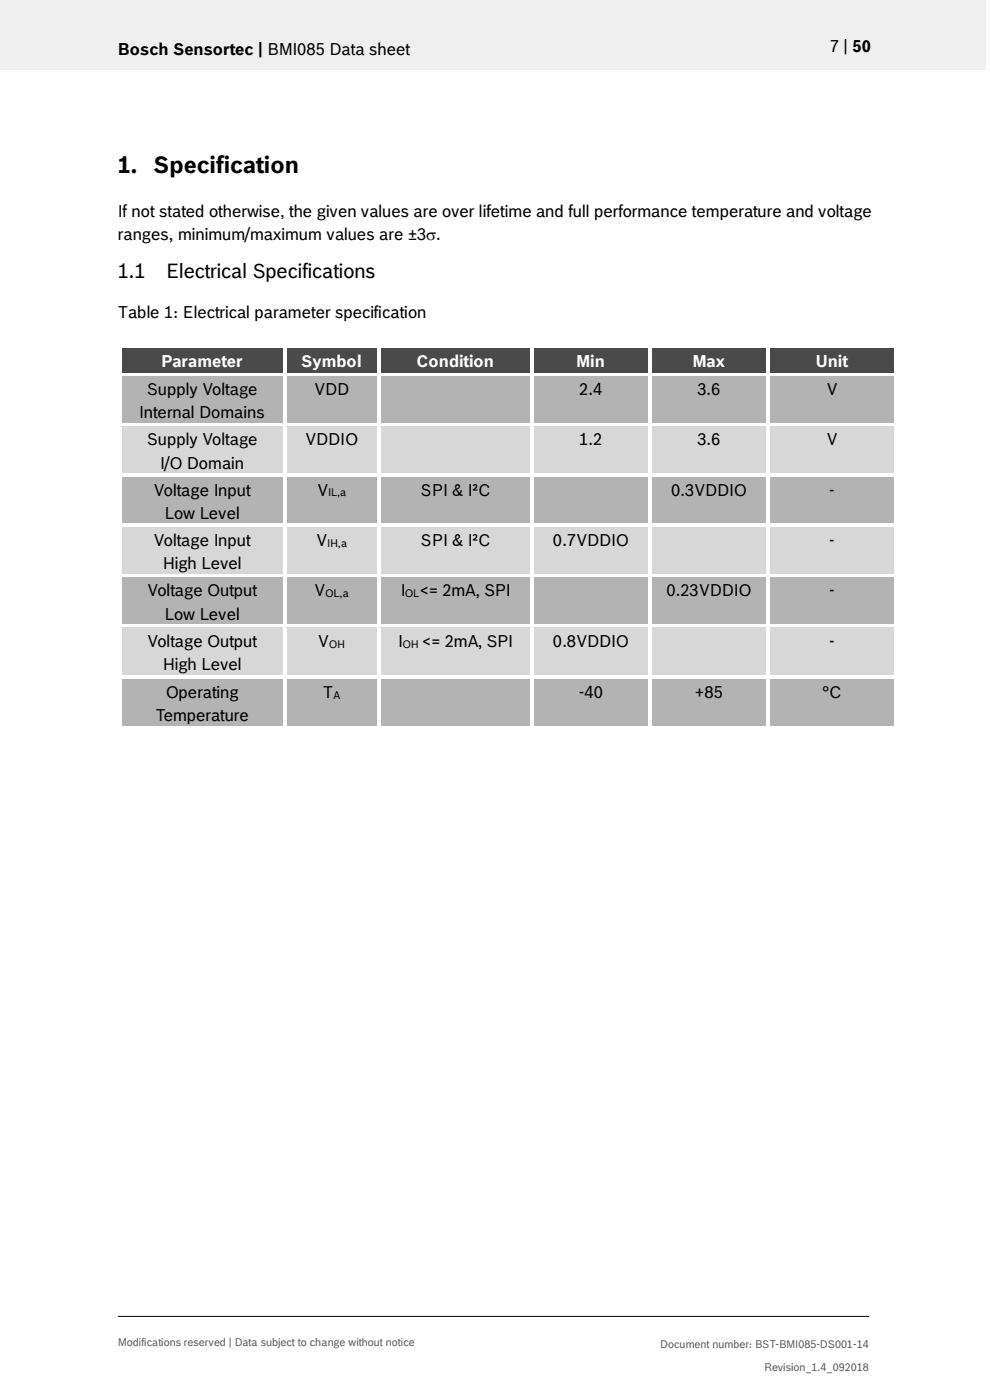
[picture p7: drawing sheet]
<svg xmlns="http://www.w3.org/2000/svg" width="210mm" height="297mm" viewBox="0 0 210 297" stroke-linecap="round" stroke-linejoin="round" font-family="sans-serif">
<defs><g id="words">
<g font-size="5">
<text x="25" y="36.7">1.</text>
<text x="32.6" y="36.7">Specification</text>
</g>
<g font-size="4.2">
<text x="25" y="59">1.1</text>
<text x="35.2" y="59">Electrical Specifications</text>
</g>
<g font-size="3.5">
<text x="25" y="11.6">Bosch Sensortec | BMI085 Data sheet</text>
<text x="176" y="11">7 | 50</text>
<text x="25" y="45.9">If not stated otherwise, the given values are over lifetime and full performance temperature and voltage</text>
<text x="25" y="50.9">ranges, minimum/maximum values are ±3σ.</text>
<text x="25" y="67.4">Table 1: Electrical parameter specification</text>
<text x="31.1" y="83.8">Supply Voltage</text>
<text x="66.6" y="83.8">VDD</text>
<text x="122.9" y="83.8">2.4</text>
<text x="148" y="83.8">3.6</text>
<text x="175.3" y="83.8">V</text>
<text x="29.5" y="88.8">Internal Domains</text>
<text x="31.1" y="94.5">Supply Voltage</text>
<text x="64.8" y="94.5">VDDIO</text>
<text x="122.9" y="94.5">1.2</text>
<text x="148" y="94.5">3.6</text>
<text x="175.3" y="94.5">V</text>
<text x="34" y="99.4">I/O Domain</text>
<text x="32.6" y="105.2">Voltage Input</text>
<text x="67.3" y="105.2">V</text>
<text x="89.2" y="105.2">SPI &amp; I²C</text>
<text x="142.4" y="105.2">0.3VDDIO</text>
<text x="175.9" y="105.2">-</text>
<text x="35" y="110.1">Low Level</text>
<text x="32.6" y="115.9">Voltage Input</text>
<text x="67.1" y="115.9">V</text>
<text x="89.2" y="115.9">SPI &amp; I²C</text>
<text x="117.3" y="115.9">0.7VDDIO</text>
<text x="175.9" y="115.9">-</text>
<text x="34.5" y="120.8">High Level</text>
<text x="31.2" y="126.5">Voltage Output</text>
<text x="35" y="131.4">Low Level</text>
<text x="66.7" y="126.5">V</text>
<text x="85" y="126.5">I</text>
<text x="89" y="126.5">&lt;= 2mA, SPI</text>
<text x="141.4" y="126.5">0.23VDDIO</text>
<text x="175.9" y="126.5">-</text>
<text x="31.2" y="137.2">Voltage Output</text>
<text x="67.4" y="137.2">V</text>
<text x="84.5" y="137.2">I</text>
<text x="89.5" y="137.2">&lt;= 2mA, SPI</text>
<text x="117.3" y="137.2">0.8VDDIO</text>
<text x="175.9" y="137.2">-</text>
<text x="34.5" y="142.1">High Level</text>
<text x="35.2" y="148.1">Operating</text>
<text x="68.5" y="148.1">T</text>
<text x="122.8" y="148.1">-40</text>
<text x="147.4" y="148.1">+85</text>
<text x="174.5" y="148.1">°C</text>
<text x="33" y="153">Temperature</text>
</g>
<g font-size="3.5" fill="#fff">
<text x="34.2" y="77.9">Parameter</text>
<text x="64" y="77.9">Symbol</text>
<text x="88.3" y="77.9">Condition</text>
<text x="122.3" y="77.9">Min</text>
<text x="147" y="77.9">Max</text>
<text x="173.1" y="77.9">Unit</text>
</g>
<g font-size="2.3">
<text x="69.6" y="105.3">IL,a</text>
<text x="69.4" y="116">IH,a</text>
<text x="69" y="126.7">OL,a</text>
<text x="85.9" y="126.7">OL</text>
<text x="69.8" y="137.4">OH</text>
<text x="85.4" y="137.4">OH</text>
<text x="70.7" y="148.3">A</text>
</g>
<g font-size="2.3" fill="#535f6b">
<text x="25" y="285.5">Modifications reserved | Data subject to change without notice</text>
<text x="140.1" y="285.9">Document number: BST-BMI085-DS001-14</text>
<text x="162.1" y="290.9">Revision_1.4_092018</text>
</g>
</g></defs>
<path d="M0 0h209.1v14.8h-209.1z" fill="#efeff0"/>
<path d="M25 279.3h159.4" fill="none" stroke="#000" stroke-width=".21"/>
<g fill="#424c58">
<path d="M25.8 73.9h34.2v5.2h-34.2z" fill-rule="evenodd"/>
<path d="M60.8 73.9h19.2v5.2h-19.2z" fill-rule="evenodd"/>
<path d="M80.7 73.9h31.8v5.2h-31.8z" fill-rule="evenodd"/>
<path d="M113.2 73.9h24.3v5.2h-24.3z" fill-rule="evenodd"/>
<path d="M138.2 73.9h24.4v5.2h-24.4z" fill-rule="evenodd"/>
<path d="M163.4 73.9h26.3v5.2h-26.3z" fill-rule="evenodd"/>
</g>
<g fill="#424c58">
<path d="M27.3 73.9h31.2v5h-31.2z"/>
<path d="M62.3 73.9h16.1v5h-16.1z"/>
<path d="M82.3 73.9h28.7v5h-28.7z"/>
<path d="M114.8 73.9h21.1v5h-21.1z"/>
<path d="M139.7 73.9h21.4v5h-21.4z"/>
<path d="M164.9 73.9h23.2v5h-23.2z"/>
</g>
<g fill="#fff">
<path d="M25.1 73.1h.7v.8h-.7z" fill-rule="evenodd"/>
<path d="M25.1 73.1h.7v.8h-.7z" fill-rule="evenodd"/>
<path d="M25.8 73.1h34.3v.8h-34.3z" fill-rule="evenodd"/>
</g>
<path d="M25.8 73.9h34.3" fill="none" stroke="#424c58" stroke-width=".21"/>
<path d="M60.1 73.9h.7z" fill="#fff"/>
<g fill="#fff">
<path d="M60.1 73.1h.7v.8h-.7z" fill-rule="evenodd"/>
<path d="M60.8 73.1h19.2v.8h-19.2z" fill-rule="evenodd"/>
</g>
<path d="M60.8 73.9h19.2" fill="none" stroke="#424c58" stroke-width=".21"/>
<path d="M80 73.9h.7z" fill="#fff"/>
<g fill="#fff">
<path d="M80 73.1h.7v.8h-.7z" fill-rule="evenodd"/>
<path d="M80.7 73.1h31.8v.8h-31.8z" fill-rule="evenodd"/>
</g>
<path d="M80.7 73.9h31.8" fill="none" stroke="#424c58" stroke-width=".21"/>
<path d="M112.5 73.9h.7z" fill="#fff"/>
<g fill="#fff">
<path d="M112.5 73.1h.7v.8h-.7z" fill-rule="evenodd"/>
<path d="M113.2 73.1h24.3v.8h-24.3z" fill-rule="evenodd"/>
</g>
<path d="M113.2 73.9h24.3" fill="none" stroke="#424c58" stroke-width=".21"/>
<path d="M137.5 73.9h.7z" fill="#fff"/>
<g fill="#fff">
<path d="M137.5 73.1h.7v.8h-.7z" fill-rule="evenodd"/>
<path d="M138.2 73.1h24.4v.8h-24.4z" fill-rule="evenodd"/>
</g>
<path d="M138.2 73.9h24.4" fill="none" stroke="#424c58" stroke-width=".21"/>
<path d="M162.6 73.9h.8z" fill="#fff"/>
<g fill="#fff">
<path d="M162.6 73.1h.8v.8h-.8z" fill-rule="evenodd"/>
<path d="M163.4 73.1h26.3v.8h-26.3z" fill-rule="evenodd"/>
</g>
<path d="M163.4 73.9h26.3" fill="none" stroke="#424c58" stroke-width=".21"/>
<g fill="#fff">
<path d="M189.7 73.1h.7v.8h-.7z" fill-rule="evenodd"/>
<path d="M189.7 73.1h.7v.8h-.7z" fill-rule="evenodd"/>
<path d="M25.1 73.9h.7v5.2h-.7z" fill-rule="evenodd"/>
<path d="M60.1 73.9h.7v5.2h-.7z" fill-rule="evenodd"/>
<path d="M80 73.9h.7v5.2h-.7z" fill-rule="evenodd"/>
<path d="M112.5 73.9h.7v5.2h-.7z" fill-rule="evenodd"/>
<path d="M137.5 73.9h.7v5.2h-.7z" fill-rule="evenodd"/>
<path d="M162.6 73.9h.8v5.2h-.8z" fill-rule="evenodd"/>
<path d="M189.7 73.9h.7v5.2h-.7z" fill-rule="evenodd"/>
</g>
<g fill="#b2b3b5">
<path d="M25.8 79.9h34.2v9.8h-34.2z" fill-rule="evenodd"/>
<path d="M60.8 79.9h19.2v9.8h-19.2z" fill-rule="evenodd"/>
<path d="M80.7 79.9h31.8v9.8h-31.8z" fill-rule="evenodd"/>
<path d="M113.2 79.9h24.3v9.8h-24.3z" fill-rule="evenodd"/>
<path d="M138.2 79.9h24.4v9.8h-24.4z" fill-rule="evenodd"/>
<path d="M163.4 79.9h26.3v9.8h-26.3z" fill-rule="evenodd"/>
</g>
<g fill="#b2b3b5">
<path d="M27.3 79.9h31.2v4.9h-31.2z"/>
<path d="M27.3 84.8h31.2v4.9h-31.2z"/>
<path d="M62.3 79.9h16.1v4.9h-16.1z"/>
<path d="M82.3 79.9h28.7v4.9h-28.7z"/>
<path d="M114.8 79.9h21.1v4.9h-21.1z"/>
<path d="M139.7 79.9h21.4v4.9h-21.4z"/>
<path d="M164.9 79.9h23.2v4.9h-23.2z"/>
</g>
<g fill="#fff">
<path d="M25.1 79.1h.7v.8h-.7z" fill-rule="evenodd"/>
<path d="M25.8 79.1h34.3v.7h-34.3z" fill-rule="evenodd"/>
</g>
<path d="M25.8 79.9h34.3" fill="none" stroke="#b2b3b5" stroke-width=".21"/>
<g fill="#fff">
<path d="M60.1 79.1h.7v.8h-.7z" fill-rule="evenodd"/>
<path d="M60.8 79.1h19.2v.7h-19.2z" fill-rule="evenodd"/>
</g>
<path d="M60.8 79.9h19.2" fill="none" stroke="#b2b3b5" stroke-width=".21"/>
<g fill="#fff">
<path d="M80 79.1h.7v.8h-.7z" fill-rule="evenodd"/>
<path d="M80.7 79.1h31.8v.7h-31.8z" fill-rule="evenodd"/>
</g>
<path d="M80.7 79.9h31.8" fill="none" stroke="#b2b3b5" stroke-width=".21"/>
<g fill="#fff">
<path d="M112.5 79.1h.7v.8h-.7z" fill-rule="evenodd"/>
<path d="M113.2 79.1h24.3v.7h-24.3z" fill-rule="evenodd"/>
</g>
<path d="M113.2 79.9h24.3" fill="none" stroke="#b2b3b5" stroke-width=".21"/>
<g fill="#fff">
<path d="M137.5 79.1h.7v.8h-.7z" fill-rule="evenodd"/>
<path d="M138.2 79.1h24.4v.7h-24.4z" fill-rule="evenodd"/>
</g>
<path d="M138.2 79.9h24.4" fill="none" stroke="#b2b3b5" stroke-width=".21"/>
<g fill="#fff">
<path d="M162.6 79.1h.8v.8h-.8z" fill-rule="evenodd"/>
<path d="M163.4 79.1h26.3v.7h-26.3z" fill-rule="evenodd"/>
</g>
<path d="M163.4 79.9h26.3" fill="none" stroke="#b2b3b5" stroke-width=".21"/>
<g fill="#fff">
<path d="M189.7 79.1h.7v.8h-.7z" fill-rule="evenodd"/>
<path d="M25.1 79.9h.7v9.8h-.7z" fill-rule="evenodd"/>
<path d="M60.1 79.9h.7v9.8h-.7z" fill-rule="evenodd"/>
<path d="M80 79.9h.7v9.8h-.7z" fill-rule="evenodd"/>
<path d="M112.5 79.9h.7v9.8h-.7z" fill-rule="evenodd"/>
<path d="M137.5 79.9h.7v9.8h-.7z" fill-rule="evenodd"/>
<path d="M162.6 79.9h.8v9.8h-.8z" fill-rule="evenodd"/>
<path d="M189.7 79.9h.7v9.8h-.7z" fill-rule="evenodd"/>
</g>
<g fill="#d7d7da">
<path d="M25.8 90.6h34.2v9.8h-34.2z" fill-rule="evenodd"/>
<path d="M60.8 90.6h19.2v9.8h-19.2z" fill-rule="evenodd"/>
<path d="M80.7 90.6h31.8v9.8h-31.8z" fill-rule="evenodd"/>
<path d="M113.2 90.6h24.3v9.8h-24.3z" fill-rule="evenodd"/>
<path d="M138.2 90.6h24.4v9.8h-24.4z" fill-rule="evenodd"/>
<path d="M163.4 90.6h26.3v9.8h-26.3z" fill-rule="evenodd"/>
</g>
<g fill="#d7d7da">
<path d="M27.3 90.6h31.2v4.9h-31.2z"/>
<path d="M27.3 95.5h31.2v4.9h-31.2z"/>
<path d="M62.3 90.6h16.1v4.9h-16.1z"/>
<path d="M82.3 90.6h28.7v4.9h-28.7z"/>
<path d="M114.8 90.6h21.1v4.9h-21.1z"/>
<path d="M139.7 90.6h21.4v4.9h-21.4z"/>
<path d="M164.9 90.6h23.2v4.9h-23.2z"/>
</g>
<g fill="#fff">
<path d="M25.1 89.7h.7v.9h-.7z" fill-rule="evenodd"/>
<path d="M25.8 89.7h34.3v.8h-34.3z" fill-rule="evenodd"/>
</g>
<path d="M25.8 90.5h34.3" fill="none" stroke="#d7d7da" stroke-width=".21"/>
<g fill="#fff">
<path d="M60.1 89.7h.7v.9h-.7z" fill-rule="evenodd"/>
<path d="M60.8 89.7h19.2v.8h-19.2z" fill-rule="evenodd"/>
</g>
<path d="M60.8 90.5h19.2" fill="none" stroke="#d7d7da" stroke-width=".21"/>
<g fill="#fff">
<path d="M80 89.7h.7v.9h-.7z" fill-rule="evenodd"/>
<path d="M80.7 89.7h31.8v.8h-31.8z" fill-rule="evenodd"/>
</g>
<path d="M80.7 90.5h31.8" fill="none" stroke="#d7d7da" stroke-width=".21"/>
<g fill="#fff">
<path d="M112.5 89.7h.7v.9h-.7z" fill-rule="evenodd"/>
<path d="M113.2 89.7h24.3v.8h-24.3z" fill-rule="evenodd"/>
</g>
<path d="M113.2 90.5h24.3" fill="none" stroke="#d7d7da" stroke-width=".21"/>
<g fill="#fff">
<path d="M137.5 89.7h.7v.9h-.7z" fill-rule="evenodd"/>
<path d="M138.2 89.7h24.4v.8h-24.4z" fill-rule="evenodd"/>
</g>
<path d="M138.2 90.5h24.4" fill="none" stroke="#d7d7da" stroke-width=".21"/>
<g fill="#fff">
<path d="M162.6 89.7h.8v.9h-.8z" fill-rule="evenodd"/>
<path d="M163.4 89.7h26.3v.8h-26.3z" fill-rule="evenodd"/>
</g>
<path d="M163.4 90.5h26.3" fill="none" stroke="#d7d7da" stroke-width=".21"/>
<g fill="#fff">
<path d="M189.7 89.7h.7v.9h-.7z" fill-rule="evenodd"/>
<path d="M25.1 90.6h.7v9.8h-.7z" fill-rule="evenodd"/>
<path d="M60.1 90.6h.7v9.8h-.7z" fill-rule="evenodd"/>
<path d="M80 90.6h.7v9.8h-.7z" fill-rule="evenodd"/>
<path d="M112.5 90.6h.7v9.8h-.7z" fill-rule="evenodd"/>
<path d="M137.5 90.6h.7v9.8h-.7z" fill-rule="evenodd"/>
<path d="M162.6 90.6h.8v9.8h-.8z" fill-rule="evenodd"/>
<path d="M189.7 90.6h.7v9.8h-.7z" fill-rule="evenodd"/>
</g>
<g fill="#b2b3b5">
<path d="M25.8 101.2h34.2v9.9h-34.2z" fill-rule="evenodd"/>
<path d="M27.3 101.2h31.2v4.9h-31.2z" fill-rule="evenodd"/>
<path d="M60.8 101.2h19.2v9.9h-19.2z" fill-rule="evenodd"/>
<path d="M62.3 101.2h16.1v4.9h-16.1z" fill-rule="evenodd"/>
<path d="M80.7 101.2h31.8v9.9h-31.8z" fill-rule="evenodd"/>
<path d="M82.3 101.2h28.7v4.9h-28.7z" fill-rule="evenodd"/>
<path d="M113.2 101.2h24.3v9.9h-24.3z" fill-rule="evenodd"/>
<path d="M114.8 101.2h21.1v4.9h-21.1z" fill-rule="evenodd"/>
<path d="M138.2 101.2h24.4v9.9h-24.4z" fill-rule="evenodd"/>
<path d="M139.7 101.2h21.4v4.9h-21.4z" fill-rule="evenodd"/>
<path d="M163.4 101.2h26.3v9.9h-26.3z" fill-rule="evenodd"/>
<path d="M164.9 101.2h23.2v4.9h-23.2z" fill-rule="evenodd"/>
</g>
<path d="M27.3 106.1h31.2v5h-31.2z" fill="#b2b3b5"/>
<g fill="#fff">
<path d="M25.1 100.4h.7v.8h-.7z" fill-rule="evenodd"/>
<path d="M25.8 100.4h34.3v.8h-34.3z" fill-rule="evenodd"/>
</g>
<path d="M25.8 101.2h34.3" fill="none" stroke="#b2b3b5" stroke-width=".21"/>
<g fill="#fff">
<path d="M60.1 100.4h.7v.8h-.7z" fill-rule="evenodd"/>
<path d="M60.8 100.4h19.2v.8h-19.2z" fill-rule="evenodd"/>
</g>
<path d="M60.8 101.2h19.2" fill="none" stroke="#b2b3b5" stroke-width=".21"/>
<g fill="#fff">
<path d="M80 100.4h.7v.8h-.7z" fill-rule="evenodd"/>
<path d="M80.7 100.4h31.8v.8h-31.8z" fill-rule="evenodd"/>
</g>
<path d="M80.7 101.2h31.8" fill="none" stroke="#b2b3b5" stroke-width=".21"/>
<g fill="#fff">
<path d="M112.5 100.4h.7v.8h-.7z" fill-rule="evenodd"/>
<path d="M113.2 100.4h24.3v.8h-24.3z" fill-rule="evenodd"/>
</g>
<path d="M113.2 101.2h24.3" fill="none" stroke="#b2b3b5" stroke-width=".21"/>
<g fill="#fff">
<path d="M137.5 100.4h.7v.8h-.7z" fill-rule="evenodd"/>
<path d="M138.2 100.4h24.4v.8h-24.4z" fill-rule="evenodd"/>
</g>
<path d="M138.2 101.2h24.4" fill="none" stroke="#b2b3b5" stroke-width=".21"/>
<g fill="#fff">
<path d="M162.6 100.4h.8v.8h-.8z" fill-rule="evenodd"/>
<path d="M163.4 100.4h26.3v.8h-26.3z" fill-rule="evenodd"/>
</g>
<path d="M163.4 101.2h26.3" fill="none" stroke="#b2b3b5" stroke-width=".21"/>
<g fill="#fff">
<path d="M189.7 100.4h.7v.8h-.7z" fill-rule="evenodd"/>
<path d="M25.1 101.2h.7v9.9h-.7z" fill-rule="evenodd"/>
<path d="M60.1 101.2h.7v9.9h-.7z" fill-rule="evenodd"/>
<path d="M80 101.2h.7v9.9h-.7z" fill-rule="evenodd"/>
<path d="M112.5 101.2h.7v9.9h-.7z" fill-rule="evenodd"/>
<path d="M137.5 101.2h.7v9.9h-.7z" fill-rule="evenodd"/>
<path d="M162.6 101.2h.8v9.9h-.8z" fill-rule="evenodd"/>
<path d="M189.7 101.2h.7v9.9h-.7z" fill-rule="evenodd"/>
</g>
<g fill="#d7d7da">
<path d="M25.8 111.9h34.2v9.9h-34.2z" fill-rule="evenodd"/>
<path d="M60.8 111.9h19.2v9.9h-19.2z" fill-rule="evenodd"/>
<path d="M80.7 111.9h31.8v9.9h-31.8z" fill-rule="evenodd"/>
<path d="M113.2 111.9h24.3v9.9h-24.3z" fill-rule="evenodd"/>
<path d="M138.2 111.9h24.4v9.9h-24.4z" fill-rule="evenodd"/>
<path d="M163.4 111.9h26.3v9.9h-26.3z" fill-rule="evenodd"/>
</g>
<g fill="#d7d7da">
<path d="M27.3 111.9h31.2v4.9h-31.2z"/>
<path d="M27.3 116.8h31.2v5h-31.2z"/>
<path d="M62.3 111.9h16.1v4.9h-16.1z"/>
<path d="M82.3 111.9h28.7v4.9h-28.7z"/>
<path d="M114.8 111.9h21.1v4.9h-21.1z"/>
<path d="M139.7 111.9h21.4v4.9h-21.4z"/>
<path d="M164.9 111.9h23.2v4.9h-23.2z"/>
</g>
<g fill="#fff">
<path d="M25.1 111.1h.7v.8h-.7z" fill-rule="evenodd"/>
<path d="M25.8 111.1h34.3v.7h-34.3z" fill-rule="evenodd"/>
</g>
<path d="M25.8 111.9h34.3" fill="none" stroke="#d7d7da" stroke-width=".21"/>
<g fill="#fff">
<path d="M60.1 111.1h.7v.8h-.7z" fill-rule="evenodd"/>
<path d="M60.8 111.1h19.2v.7h-19.2z" fill-rule="evenodd"/>
</g>
<path d="M60.8 111.9h19.2" fill="none" stroke="#d7d7da" stroke-width=".21"/>
<g fill="#fff">
<path d="M80 111.1h.7v.8h-.7z" fill-rule="evenodd"/>
<path d="M80.7 111.1h31.8v.7h-31.8z" fill-rule="evenodd"/>
</g>
<path d="M80.7 111.9h31.8" fill="none" stroke="#d7d7da" stroke-width=".21"/>
<g fill="#fff">
<path d="M112.5 111.1h.7v.8h-.7z" fill-rule="evenodd"/>
<path d="M113.2 111.1h24.3v.7h-24.3z" fill-rule="evenodd"/>
</g>
<path d="M113.2 111.9h24.3" fill="none" stroke="#d7d7da" stroke-width=".21"/>
<g fill="#fff">
<path d="M137.5 111.1h.7v.8h-.7z" fill-rule="evenodd"/>
<path d="M138.2 111.1h24.4v.7h-24.4z" fill-rule="evenodd"/>
</g>
<path d="M138.2 111.9h24.4" fill="none" stroke="#d7d7da" stroke-width=".21"/>
<g fill="#fff">
<path d="M162.6 111.1h.8v.8h-.8z" fill-rule="evenodd"/>
<path d="M163.4 111.1h26.3v.7h-26.3z" fill-rule="evenodd"/>
</g>
<path d="M163.4 111.9h26.3" fill="none" stroke="#d7d7da" stroke-width=".21"/>
<g fill="#fff">
<path d="M189.7 111.1h.7v.8h-.7z" fill-rule="evenodd"/>
<path d="M25.1 111.9h.7v9.9h-.7z" fill-rule="evenodd"/>
<path d="M60.1 111.9h.7v9.9h-.7z" fill-rule="evenodd"/>
<path d="M80 111.9h.7v9.9h-.7z" fill-rule="evenodd"/>
<path d="M112.5 111.9h.7v9.9h-.7z" fill-rule="evenodd"/>
<path d="M137.5 111.9h.7v9.9h-.7z" fill-rule="evenodd"/>
<path d="M162.6 111.9h.8v9.9h-.8z" fill-rule="evenodd"/>
<path d="M189.7 111.9h.7v9.9h-.7z" fill-rule="evenodd"/>
</g>
<g fill="#b2b3b5">
<path d="M25.8 122.6h34.2v9.8h-34.2z" fill-rule="evenodd"/>
<path d="M60.8 122.6h19.2v9.8h-19.2z" fill-rule="evenodd"/>
<path d="M80.7 122.6h31.8v9.8h-31.8z" fill-rule="evenodd"/>
<path d="M113.2 122.6h24.3v9.8h-24.3z" fill-rule="evenodd"/>
<path d="M138.2 122.6h24.4v9.8h-24.4z" fill-rule="evenodd"/>
<path d="M163.4 122.6h26.3v9.8h-26.3z" fill-rule="evenodd"/>
</g>
<g fill="#b2b3b5">
<path d="M27.3 122.6h31.2v4.9h-31.2z"/>
<path d="M27.3 127.5h31.2v4.9h-31.2z"/>
<path d="M62.3 122.6h16.1v4.9h-16.1z"/>
<path d="M82.3 122.6h28.7v4.9h-28.7z"/>
<path d="M114.8 122.6h21.1v4.9h-21.1z"/>
<path d="M139.7 122.6h21.4v4.9h-21.4z"/>
<path d="M164.9 122.6h23.2v4.9h-23.2z"/>
</g>
<g fill="#fff">
<path d="M25.1 121.8h.7v.8h-.7z" fill-rule="evenodd"/>
<path d="M25.8 121.8h34.3v.7h-34.3z" fill-rule="evenodd"/>
</g>
<path d="M25.8 122.5h34.3" fill="none" stroke="#b2b3b5" stroke-width=".21"/>
<g fill="#fff">
<path d="M60.1 121.8h.7v.8h-.7z" fill-rule="evenodd"/>
<path d="M60.8 121.8h19.2v.7h-19.2z" fill-rule="evenodd"/>
</g>
<path d="M60.8 122.5h19.2" fill="none" stroke="#b2b3b5" stroke-width=".21"/>
<g fill="#fff">
<path d="M80 121.8h.7v.8h-.7z" fill-rule="evenodd"/>
<path d="M80.7 121.8h31.8v.7h-31.8z" fill-rule="evenodd"/>
</g>
<path d="M80.7 122.5h31.8" fill="none" stroke="#b2b3b5" stroke-width=".21"/>
<g fill="#fff">
<path d="M112.5 121.8h.7v.8h-.7z" fill-rule="evenodd"/>
<path d="M113.2 121.8h24.3v.7h-24.3z" fill-rule="evenodd"/>
</g>
<path d="M113.2 122.5h24.3" fill="none" stroke="#b2b3b5" stroke-width=".21"/>
<g fill="#fff">
<path d="M137.5 121.8h.7v.8h-.7z" fill-rule="evenodd"/>
<path d="M138.2 121.8h24.4v.7h-24.4z" fill-rule="evenodd"/>
</g>
<path d="M138.2 122.5h24.4" fill="none" stroke="#b2b3b5" stroke-width=".21"/>
<g fill="#fff">
<path d="M162.6 121.8h.8v.8h-.8z" fill-rule="evenodd"/>
<path d="M163.4 121.8h26.3v.7h-26.3z" fill-rule="evenodd"/>
</g>
<path d="M163.4 122.5h26.3" fill="none" stroke="#b2b3b5" stroke-width=".21"/>
<g fill="#fff">
<path d="M189.7 121.8h.7v.8h-.7z" fill-rule="evenodd"/>
<path d="M25.1 122.6h.7v9.8h-.7z" fill-rule="evenodd"/>
<path d="M60.1 122.6h.7v9.8h-.7z" fill-rule="evenodd"/>
<path d="M80 122.6h.7v9.8h-.7z" fill-rule="evenodd"/>
<path d="M112.5 122.6h.7v9.8h-.7z" fill-rule="evenodd"/>
<path d="M137.5 122.6h.7v9.8h-.7z" fill-rule="evenodd"/>
<path d="M162.6 122.6h.8v9.8h-.8z" fill-rule="evenodd"/>
<path d="M189.7 122.6h.7v9.8h-.7z" fill-rule="evenodd"/>
</g>
<g fill="#d7d7da">
<path d="M25.8 133.2h34.2v10.1h-34.2z" fill-rule="evenodd"/>
<path d="M27.3 138.2h31.2v4.9h-31.2z" fill-rule="evenodd"/>
<path d="M60.8 133.2h19.2v10.1h-19.2z" fill-rule="evenodd"/>
<path d="M80.7 133.2h31.8v10.1h-31.8z" fill-rule="evenodd"/>
<path d="M113.2 133.2h24.3v10.1h-24.3z" fill-rule="evenodd"/>
<path d="M138.2 133.2h24.4v10.1h-24.4z" fill-rule="evenodd"/>
<path d="M163.4 133.2h26.3v10.1h-26.3z" fill-rule="evenodd"/>
</g>
<g fill="#d7d7da">
<path d="M27.3 133.2h31.2v5h-31.2z"/>
<path d="M62.3 133.2h16.1v5h-16.1z"/>
<path d="M82.3 133.2h28.7v5h-28.7z"/>
<path d="M114.8 133.2h21.1v5h-21.1z"/>
<path d="M139.7 133.2h21.4v5h-21.4z"/>
<path d="M164.9 133.2h23.2v5h-23.2z"/>
</g>
<g fill="#fff">
<path d="M25.1 132.4h.7v.8h-.7z" fill-rule="evenodd"/>
<path d="M25.8 132.4h34.3v.8h-34.3z" fill-rule="evenodd"/>
</g>
<path d="M25.8 133.2h34.3" fill="none" stroke="#d7d7da" stroke-width=".21"/>
<g fill="#fff">
<path d="M60.1 132.4h.7v.8h-.7z" fill-rule="evenodd"/>
<path d="M60.8 132.4h19.2v.8h-19.2z" fill-rule="evenodd"/>
</g>
<path d="M60.8 133.2h19.2" fill="none" stroke="#d7d7da" stroke-width=".21"/>
<g fill="#fff">
<path d="M80 132.4h.7v.8h-.7z" fill-rule="evenodd"/>
<path d="M80.7 132.4h31.8v.8h-31.8z" fill-rule="evenodd"/>
</g>
<path d="M80.7 133.2h31.8" fill="none" stroke="#d7d7da" stroke-width=".21"/>
<g fill="#fff">
<path d="M112.5 132.4h.7v.8h-.7z" fill-rule="evenodd"/>
<path d="M113.2 132.4h24.3v.8h-24.3z" fill-rule="evenodd"/>
</g>
<path d="M113.2 133.2h24.3" fill="none" stroke="#d7d7da" stroke-width=".21"/>
<g fill="#fff">
<path d="M137.5 132.4h.7v.8h-.7z" fill-rule="evenodd"/>
<path d="M138.2 132.4h24.4v.8h-24.4z" fill-rule="evenodd"/>
</g>
<path d="M138.2 133.2h24.4" fill="none" stroke="#d7d7da" stroke-width=".21"/>
<g fill="#fff">
<path d="M162.6 132.4h.8v.8h-.8z" fill-rule="evenodd"/>
<path d="M163.4 132.4h26.3v.8h-26.3z" fill-rule="evenodd"/>
</g>
<path d="M163.4 133.2h26.3" fill="none" stroke="#d7d7da" stroke-width=".21"/>
<g fill="#fff">
<path d="M189.7 132.4h.7v.8h-.7z" fill-rule="evenodd"/>
<path d="M25.1 133.2h.7v10.1h-.7z" fill-rule="evenodd"/>
<path d="M60.1 133.2h.7v10.1h-.7z" fill-rule="evenodd"/>
<path d="M80 133.2h.7v10.1h-.7z" fill-rule="evenodd"/>
<path d="M112.5 133.2h.7v10.1h-.7z" fill-rule="evenodd"/>
<path d="M137.5 133.2h.7v10.1h-.7z" fill-rule="evenodd"/>
<path d="M162.6 133.2h.8v10.1h-.8z" fill-rule="evenodd"/>
<path d="M189.7 133.2h.7v10.1h-.7z" fill-rule="evenodd"/>
</g>
<g fill="#b2b3b5">
<path d="M25.8 144.1h34.2v9.9h-34.2z" fill-rule="evenodd"/>
<path d="M60.8 144.1h19.2v9.9h-19.2z" fill-rule="evenodd"/>
<path d="M80.7 144.1h31.8v9.9h-31.8z" fill-rule="evenodd"/>
<path d="M113.2 144.1h24.3v9.9h-24.3z" fill-rule="evenodd"/>
<path d="M138.2 144.1h24.4v9.9h-24.4z" fill-rule="evenodd"/>
<path d="M163.4 144.1h26.3v9.9h-26.3z" fill-rule="evenodd"/>
</g>
<g fill="#b2b3b5">
<path d="M27.3 144.1h31.2v5h-31.2z"/>
<path d="M27.3 149.1h31.2v4.9h-31.2z"/>
<path d="M62.3 144.1h16.1v5h-16.1z"/>
<path d="M82.3 144.1h28.7v5h-28.7z"/>
<path d="M114.8 144.1h21.1v5h-21.1z"/>
<path d="M139.7 144.1h21.4v5h-21.4z"/>
<path d="M164.9 144.1h23.2v5h-23.2z"/>
</g>
<g fill="#fff">
<path d="M25.1 143.3h.7v.8h-.7z" fill-rule="evenodd"/>
<path d="M25.8 143.3h34.3v.8h-34.3z" fill-rule="evenodd"/>
</g>
<path d="M25.8 144.1h34.3" fill="none" stroke="#b2b3b5" stroke-width=".21"/>
<g fill="#fff">
<path d="M60.1 143.3h.7v.8h-.7z" fill-rule="evenodd"/>
<path d="M60.8 143.3h19.2v.8h-19.2z" fill-rule="evenodd"/>
</g>
<path d="M60.8 144.1h19.2" fill="none" stroke="#b2b3b5" stroke-width=".21"/>
<g fill="#fff">
<path d="M80 143.3h.7v.8h-.7z" fill-rule="evenodd"/>
<path d="M80.7 143.3h31.8v.8h-31.8z" fill-rule="evenodd"/>
</g>
<path d="M80.7 144.1h31.8" fill="none" stroke="#b2b3b5" stroke-width=".21"/>
<g fill="#fff">
<path d="M112.5 143.3h.7v.8h-.7z" fill-rule="evenodd"/>
<path d="M113.2 143.3h24.3v.8h-24.3z" fill-rule="evenodd"/>
</g>
<path d="M113.2 144.1h24.3" fill="none" stroke="#b2b3b5" stroke-width=".21"/>
<g fill="#fff">
<path d="M137.5 143.3h.7v.8h-.7z" fill-rule="evenodd"/>
<path d="M138.2 143.3h24.4v.8h-24.4z" fill-rule="evenodd"/>
</g>
<path d="M138.2 144.1h24.4" fill="none" stroke="#b2b3b5" stroke-width=".21"/>
<g fill="#fff">
<path d="M162.6 143.3h.8v.8h-.8z" fill-rule="evenodd"/>
<path d="M163.4 143.3h26.3v.8h-26.3z" fill-rule="evenodd"/>
</g>
<path d="M163.4 144.1h26.3" fill="none" stroke="#b2b3b5" stroke-width=".21"/>
<g fill="#fff">
<path d="M189.7 143.3h.7v.8h-.7z" fill-rule="evenodd"/>
<path d="M25.1 144.1h.7v10h-.7z" fill-rule="evenodd"/>
<path d="M25.1 154.1h.7v.7h-.7z" fill-rule="evenodd"/>
<path d="M25.1 154.1h.7v.7h-.7z" fill-rule="evenodd"/>
<path d="M25.8 154.1h34.3v.7h-34.3z" fill-rule="evenodd"/>
<path d="M60.1 144.1h.7v10h-.7z" fill-rule="evenodd"/>
<path d="M60.1 154.1h.7v.7h-.7z" fill-rule="evenodd"/>
<path d="M60.8 154.1h19.2v.7h-19.2z" fill-rule="evenodd"/>
<path d="M80 144.1h.7v10h-.7z" fill-rule="evenodd"/>
<path d="M80 154.1h.7v.7h-.7z" fill-rule="evenodd"/>
<path d="M80.7 154.1h31.8v.7h-31.8z" fill-rule="evenodd"/>
<path d="M112.5 144.1h.7v10h-.7z" fill-rule="evenodd"/>
<path d="M112.5 154.1h.7v.7h-.7z" fill-rule="evenodd"/>
<path d="M113.2 154.1h24.3v.7h-24.3z" fill-rule="evenodd"/>
<path d="M137.5 144.1h.7v10h-.7z" fill-rule="evenodd"/>
<path d="M137.5 154.1h.7v.7h-.7z" fill-rule="evenodd"/>
<path d="M138.2 154.1h24.4v.7h-24.4z" fill-rule="evenodd"/>
<path d="M162.6 144.1h.8v10h-.8z" fill-rule="evenodd"/>
<path d="M162.6 154.1h.8v.7h-.8z" fill-rule="evenodd"/>
<path d="M163.4 154.1h26.3v.7h-26.3z" fill-rule="evenodd"/>
<path d="M189.7 144.1h.7v10h-.7z" fill-rule="evenodd"/>
<path d="M189.7 154.1h.7v.7h-.7z" fill-rule="evenodd"/>
<path d="M189.7 154.1h.7v.7h-.7z" fill-rule="evenodd"/>
</g>
<use href="#words"/>
</svg>
